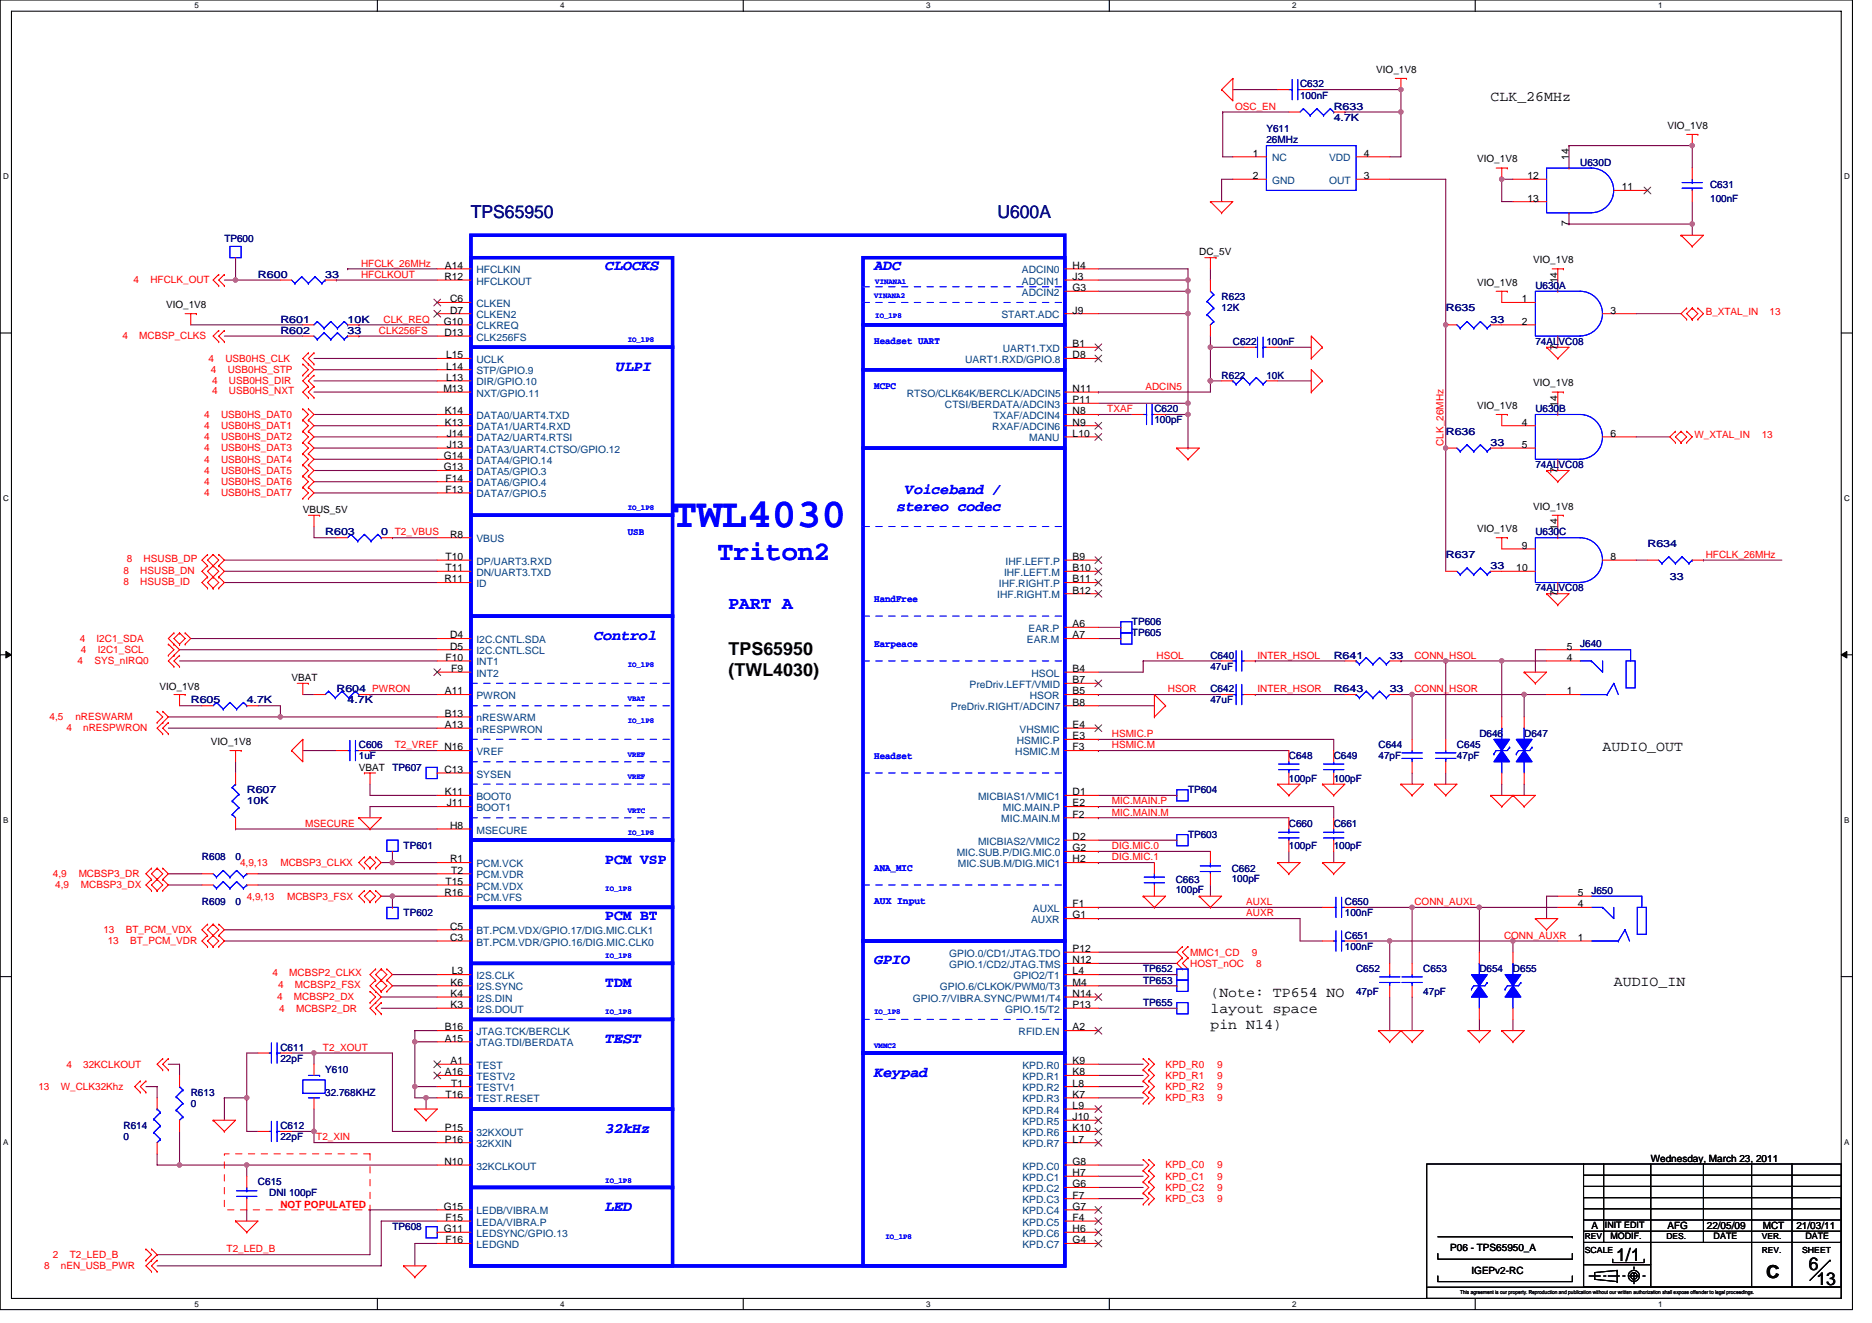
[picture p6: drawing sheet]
<svg xmlns="http://www.w3.org/2000/svg" width="297mm" height="210mm" viewBox="0 0 297 210" stroke-linecap="round" stroke-linejoin="round" font-family="sans-serif">
<defs><g id="words">
<text font-size="6.6" fill="#00f" x="106.7" y="83.7">TWL4030</text>
<text font-size="4.3" fill="#00f" x="113.8" y="88.9">Triton2</text>
<g font-size="2.8" fill="#000080">
<text x="74.7" y="34.5">TPS65950</text>
<text x="158.3" y="34.5">U600A</text>
</g>
<text font-size="2.8" fill="#00f" x="115.6" y="96.6">PART A</text>
<g font-size="2.8">
<text x="115.6" y="104">TPS65950</text>
<text x="115.6" y="107.4">(TWL4030)</text>
<text x="256.4" y="200.1">1/1</text>
<text x="280.2" y="202.8">C</text>
<text x="287" y="201.5">6</text>
<text x="288.2" y="204">13</text>
</g>
<g font-size="2.3">
<text x="236.5" y="16.1">CLK_26MHz</text>
<text x="254.3" y="119.2">AUDIO_OUT</text>
<text x="192.1" y="158.3">(Note: TP654 NO</text>
<text x="192.1" y="160.8">layout space</text>
<text x="256.1" y="156.5">AUDIO_IN</text>
<text x="192.1" y="163.3">pin N14)</text>
</g>
<g font-size="2.3" fill="#00f">
<text x="96.1" y="42.8">CLOCKS</text>
<text x="138.7" y="42.8">ADC</text>
<text x="97.8" y="58.8">ULPI</text>
<text x="142.3" y="81">stereo codec</text>
<text x="143.7" y="78.4">Voiceband /</text>
<text x="94.3" y="101.5">Control</text>
<text x="96.1" y="137.1">PCM VSP</text>
<text x="96.1" y="145.9">PCM BT</text>
<text x="138.7" y="153.1">GPIO</text>
<text x="96.1" y="156.6">TDM</text>
<text x="96.1" y="165.5">TEST</text>
<text x="138.7" y="170.9">Keypad</text>
<text x="96.1" y="179.7">32kHz</text>
<text x="96.1" y="192.2">LED</text>
</g>
<g font-size="1.6">
<text x="218.4" y="11.6">VIO_1V8</text>
<text x="264.6" y="20.4">VIO_1V8</text>
<text x="198.8" y="28.4">2</text>
<text x="198.8" y="24.9">1</text>
<text x="216.4" y="24.9">4</text>
<text x="216.4" y="28.4">3</text>
<text x="234.4" y="25.8">VIO_1V8</text>
<text x="242.4" y="28.4">12</text>
<text x="248.9" y="25.4" transform="rotate(-90 248.9 25.4)">14</text>
<text x="242.4" y="32">13</text>
<text x="248.9" y="35.9" transform="rotate(-90 248.9 35.9)">7</text>
<text x="257.3" y="30.2">11</text>
<text x="190.3" y="40.5">DC_5V</text>
<text x="243.3" y="41.8">VIO_1V8</text>
<text x="70.5" y="44.4">R12</text>
<text x="70.6" y="42.7">A14</text>
<text x="71.4" y="48">C6</text>
<text x="170.2" y="42.7">H4</text>
<text x="170.2" y="44.4">J3</text>
<text x="170.2" y="46.2">G3</text>
<text x="234.4" y="45.3">VIO_1V8</text>
<text x="241.5" y="48">1</text>
<text x="247.2" y="45" transform="rotate(-90 247.2 45)">14</text>
<text x="26.3" y="48.9">VIO_1V8</text>
<text x="70.4" y="51.5">G10</text>
<text x="70.5" y="53.3">D13</text>
<text x="71.4" y="49.8">D7</text>
<text x="170.2" y="49.8">J9</text>
<text x="241.5" y="51.5">2</text>
<text x="255.5" y="49.8">3</text>
<text x="70.8" y="56.9">L15</text>
<text x="70.8" y="58.7">L14</text>
<text x="170.2" y="56.9">D8</text>
<text x="170.2" y="55.1">B1</text>
<text x="247.2" y="55.5" transform="rotate(-90 247.2 55.5)">7</text>
<text x="70.4" y="62.2">M13</text>
<text x="70.6" y="65.8">K14</text>
<text x="70.8" y="60.4">L13</text>
<text x="170.2" y="62.2">N11</text>
<text x="170.2" y="65.8">N8</text>
<text x="170.2" y="64">P11</text>
<text x="234.4" y="64.9">VIO_1V8</text>
<text x="243.3" y="61.3">VIO_1V8</text>
<text x="247.2" y="64.5" transform="rotate(-90 247.2 64.5)">14</text>
<text x="70.6" y="67.5">K13</text>
<text x="70.9" y="69.3">J14</text>
<text x="70.9" y="71.1">J13</text>
<text x="170.2" y="67.5">N9</text>
<text x="170.2" y="69.3">L10</text>
<text x="241.5" y="67.5">4</text>
<text x="241.5" y="71.1">5</text>
<text x="255.5" y="69.3">6</text>
<text x="70.4" y="72.9">G14</text>
<text x="70.4" y="74.7">G13</text>
<text x="70.7" y="76.4">F14</text>
<text x="247.2" y="75.1" transform="rotate(-90 247.2 75.1)">7</text>
<text x="48" y="81.4">VBUS_5V</text>
<text x="70.7" y="78.2">F13</text>
<text x="243.3" y="80.9">VIO_1V8</text>
<text x="70.7" y="88.9">T10</text>
<text x="71.4" y="85.3">R8</text>
<text x="170.2" y="88.9">B9</text>
<text x="234.4" y="84.5">VIO_1V8</text>
<text x="241.5" y="87.1">9</text>
<text x="247.2" y="84.1" transform="rotate(-90 247.2 84.1)">14</text>
<text x="255.5" y="88.9">8</text>
<text x="70.5" y="92.4">R11</text>
<text x="70.7" y="90.7">T11</text>
<text x="170.2" y="90.7">B10</text>
<text x="170.2" y="92.4">B11</text>
<text x="170.2" y="94.2">B12</text>
<text x="240.6" y="90.7">10</text>
<text x="247.2" y="94.6" transform="rotate(-90 247.2 94.6)">7</text>
<text x="71.4" y="101.3">D4</text>
<text x="170.2" y="99.5">A6</text>
<text x="170.2" y="101.3">A7</text>
<text x="70.7" y="104.9">F10</text>
<text x="71.4" y="103.1">D5</text>
<text x="71.6" y="106.7">F9</text>
<text x="170.2" y="106.7">B4</text>
<text x="248.6" y="103.1">5</text>
<text x="248.6" y="104.9">4</text>
<text x="25.3" y="109.5">VIO_1V8</text>
<text x="46.3" y="108.1">VBAT</text>
<text x="70.6" y="113.8">B13</text>
<text x="70.6" y="110.2">A11</text>
<text x="170.2" y="110.2">B5</text>
<text x="170.2" y="112">B8</text>
<text x="170.2" y="108.4">B7</text>
<text x="248.6" y="110.2">1</text>
<text x="33.5" y="118.2">VIO_1V8</text>
<text x="70.6" y="115.5">A13</text>
<text x="170.2" y="117.3">E3</text>
<text x="170.2" y="119.1">F3</text>
<text x="170.2" y="115.5">E4</text>
<text x="56.9" y="122.3">VBAT</text>
<text x="70.5" y="122.7">C13</text>
<text x="70.6" y="126.2">K11</text>
<text x="70.9" y="128">J11</text>
<text x="71.4" y="131.6">H8</text>
<text x="170.2" y="126.2">D1</text>
<text x="170.2" y="128">E2</text>
<text x="170.2" y="129.8">F2</text>
<text x="71.4" y="136.9">R1</text>
<text x="170.2" y="133.3">D2</text>
<text x="170.2" y="135.1">G2</text>
<text x="170.2" y="136.9">H2</text>
<text x="70.5" y="142.2">R16</text>
<text x="70.7" y="140.4">T15</text>
<text x="71.6" y="138.7">T2</text>
<text x="170.2" y="144">F1</text>
<text x="250.4" y="142.2">5</text>
<text x="250.4" y="144">4</text>
<text x="71.4" y="147.6">C5</text>
<text x="71.4" y="149.3">C3</text>
<text x="170.2" y="145.8">G1</text>
<text x="250.4" y="149.3">1</text>
<text x="71.7" y="154.7">L3</text>
<text x="170.2" y="154.7">L4</text>
<text x="170.2" y="152.9">N12</text>
<text x="170.2" y="151.1">P12</text>
<text x="71.5" y="160">K3</text>
<text x="71.5" y="158.2">K4</text>
<text x="71.5" y="156.4">K6</text>
<text x="170.2" y="156.4">M4</text>
<text x="170.2" y="158.2">N14</text>
<text x="170.2" y="160">P13</text>
<text x="70.6" y="165.3">A15</text>
<text x="70.6" y="163.6">B16</text>
<text x="170.2" y="163.6">A2</text>
<text x="70.6" y="170.7">A16</text>
<text x="71.5" y="168.9">A1</text>
<text x="71.6" y="172.4">T1</text>
<text x="170.2" y="172.4">L8</text>
<text x="170.2" y="170.7">K8</text>
<text x="170.2" y="168.9">K9</text>
<text x="70.6" y="179.6">P15</text>
<text x="70.7" y="174.2">T16</text>
<text x="170.2" y="179.6">K10</text>
<text x="170.2" y="177.8">J10</text>
<text x="170.2" y="176">L9</text>
<text x="170.2" y="174.2">K7</text>
<text x="70.5" y="184.9">N10</text>
<text x="70.6" y="181.3">P16</text>
<text x="170.2" y="184.9">G8</text>
<text x="170.2" y="181.3">L7</text>
<text x="261.9" y="184.4">Wednesday, March 23, 2011</text>
<text x="170.2" y="190.2">F7</text>
<text x="170.2" y="188.4">G6</text>
<text x="170.2" y="186.7">H7</text>
<text x="70.4" y="195.6">G11</text>
<text x="70.4" y="192">G15</text>
<text x="70.7" y="193.8">F15</text>
<text x="70.7" y="197.3">F16</text>
<text x="170.2" y="197.3">G4</text>
<text x="170.2" y="193.8">F4</text>
<text x="170.2" y="192">G7</text>
<text x="170.2" y="195.6">H6</text>
<text x="252.5" y="195.1">A</text>
<text x="264.6" y="195.1">AFG</text>
<text x="270.8" y="195.1">22/05/09</text>
<text x="279.7" y="195.1">MCT</text>
<text x="285" y="195.1">21/03/11</text>
<text x="230.1" y="198.6">P06 - TPS65950_A</text>
<text x="233.5" y="202.2">IGEPv2-RC</text>
</g>
<g font-size="1.6" fill="#f00">
<text x="196" y="17.4">OSC_EN</text>
<text x="21.2" y="45">4</text>
<text x="23.9" y="45">HFCLK_OUT</text>
<text x="57.3" y="44.1">HFCLKOUT</text>
<text x="57.3" y="42.3">HFCLK_26MHz</text>
<text x="19.4" y="53.9">4</text>
<text x="22.1" y="53.9">MCBSP_CLKS</text>
<text x="60.1" y="53">CLK256FS</text>
<text x="60.9" y="51.2">CLK_REQ</text>
<text x="270.7" y="50">B_XTAL_IN</text>
<text x="280.8" y="50">13</text>
<text x="33.1" y="57.4">4</text>
<text x="33.5" y="59.2">4</text>
<text x="35.8" y="57.4">USB0HS_CLK</text>
<text x="36.1" y="59.2">USB0HS_STP</text>
<text x="33.7" y="61">4</text>
<text x="33.7" y="62.6">4</text>
<text x="36.3" y="61">USB0HS_DIR</text>
<text x="36.3" y="62.6">USB0HS_NXT</text>
<text x="175.7" y="65.4">TXAF</text>
<text x="181.8" y="61.9">ADCIN5</text>
<text x="32.4" y="69.9">4</text>
<text x="32.4" y="68.1">4</text>
<text x="32.4" y="66.3">4</text>
<text x="32.4" y="71.6">4</text>
<text x="35.1" y="69.9">USB0HS_DAT2</text>
<text x="35.1" y="68.1">USB0HS_DAT1</text>
<text x="35.1" y="66.3">USB0HS_DAT0</text>
<text x="35.1" y="71.6">USB0HS_DAT3</text>
<text x="229" y="70.8" transform="rotate(-90 229 70.8)">CLK_26MHz</text>
<text x="268.9" y="69.5">W_XTAL_IN</text>
<text x="279.5" y="69.5">13</text>
<text x="32.4" y="75.2">4</text>
<text x="32.4" y="77">4</text>
<text x="32.4" y="73.4">4</text>
<text x="35.1" y="75.2">USB0HS_DAT5</text>
<text x="35.1" y="77">USB0HS_DAT6</text>
<text x="35.1" y="73.4">USB0HS_DAT4</text>
<text x="32.4" y="78.8">4</text>
<text x="35.1" y="78.8">USB0HS_DAT7</text>
<text x="20.1" y="89.3">8</text>
<text x="22.8" y="89.3">HSUSB_DP</text>
<text x="270.7" y="88.5">HFCLK_26MHz</text>
<text x="19.6" y="91">8</text>
<text x="19.6" y="92.8">8</text>
<text x="22.3" y="91">HSUSB_DN</text>
<text x="22.3" y="92.8">HSUSB_ID</text>
<text x="12.7" y="101.9">4</text>
<text x="15.3" y="101.9">I2C1_SDA</text>
<text x="12.3" y="105.4">4</text>
<text x="12.8" y="103.7">4</text>
<text x="15" y="105.4">SYS_nIRQ0</text>
<text x="15.5" y="103.7">I2C1_SCL</text>
<text x="183.5" y="104.5">HSOL</text>
<text x="199.5" y="104.5">INTER_HSOL</text>
<text x="224.4" y="104.5">CONN_HSOL</text>
<text x="185.3" y="109.9">HSOR</text>
<text x="199.5" y="109.9">INTER_HSOR</text>
<text x="224.4" y="109.9">CONN_HSOR</text>
<text x="7.9" y="114.3">4,5</text>
<text x="10.5" y="116.1">4</text>
<text x="12" y="114.3">nRESWARM</text>
<text x="13.2" y="116.1">nRESPWRON</text>
<text x="62.6" y="118.8">T2_VREF N16</text>
<text x="176.4" y="117">HSMIC.P</text>
<text x="176.4" y="118.8">HSMIC.M</text>
<text x="48.4" y="131.2">MSECURE</text>
<text x="176.4" y="129.4">MIC.MAIN.M</text>
<text x="176.4" y="127.7">MIC.MAIN.P</text>
<text x="38.1" y="137.4">4,9,13</text>
<text x="44.5" y="137.4">MCBSP3_CLKX</text>
<text x="176.4" y="134.8">DIG.MIC.0</text>
<text x="176.4" y="136.5">DIG.MIC.1</text>
<text x="8.4" y="139.2">4,9</text>
<text x="8.8" y="141">4,9</text>
<text x="12.5" y="139.2">MCBSP3_DR</text>
<text x="12.8" y="141">MCBSP3_DX</text>
<text x="39.2" y="142.8">4,9,13</text>
<text x="45.5" y="142.8">MCBSP3_FSX</text>
<text x="197.8" y="143.7">AUXL</text>
<text x="224.4" y="143.7">CONN_AUXL</text>
<text x="16.4" y="148.1">13</text>
<text x="17.1" y="149.9">13</text>
<text x="20" y="148.1">BT_PCM_VDX</text>
<text x="20.7" y="149.9">BT_PCM_VDR</text>
<text x="197.8" y="145.4">AUXR</text>
<text x="238.7" y="149">CONN_AUXR</text>
<text x="43.2" y="154.9">4</text>
<text x="45.9" y="154.9">MCBSP2_CLKX</text>
<text x="188.9" y="151.7">MMC1_CD</text>
<text x="188.9" y="153.4">HOST_nOC</text>
<text x="198.6" y="151.7">9</text>
<text x="199.3" y="153.4">8</text>
<text x="44" y="158.8">4</text>
<text x="44.1" y="156.8">4</text>
<text x="44.3" y="160.5">4</text>
<text x="46.6" y="158.8">MCBSP2_DX</text>
<text x="46.8" y="156.8">MCBSP2_FSX</text>
<text x="47" y="160.5">MCBSP2_DR</text>
<text x="51.2" y="166.8">T2_XOUT</text>
<text x="6.1" y="173">13</text>
<text x="9.6" y="173">W_CLK32Khz</text>
<text x="10.5" y="169.4">4</text>
<text x="13.2" y="169.4">32KCLKOUT</text>
<text x="185" y="173">KPD_R2</text>
<text x="185" y="169.4">KPD_R0</text>
<text x="185" y="171.2">KPD_R1</text>
<text x="193.1" y="173">9</text>
<text x="193.1" y="169.4">9</text>
<text x="193.1" y="171.2">9</text>
<text x="185" y="174.8">KPD_R3</text>
<text x="193.1" y="174.8">9</text>
<text x="50.2" y="181">T2_XIN</text>
<text x="185" y="185.4">KPD_C0</text>
<text x="193.1" y="185.4">9</text>
<text x="44.5" y="191.7">NOT POPULATED</text>
<text x="185" y="187.2">KPD_C1</text>
<text x="185" y="189">KPD_C2</text>
<text x="185" y="190.8">KPD_C3</text>
<text x="193.1" y="187.2">9</text>
<text x="193.1" y="189">9</text>
<text x="193.1" y="190.8">9</text>
<text x="7" y="201.4">8</text>
<text x="8.4" y="199.7">2</text>
<text x="9.6" y="201.4">nEN_USB_PWR</text>
<text x="11.1" y="199.7">T2_LED_B</text>
<text x="36" y="198.8">T2_LED_B</text>
</g>
<g font-size="1.6" fill="#000080">
<text x="206.3" y="13.9">C632</text>
<text x="206.3" y="15.6">100nF</text>
<text x="211.6" y="17.4">R633</text>
<text x="201" y="21">Y611</text>
<text x="201" y="22.8">26MHz</text>
<text x="211.6" y="19.2">4.7K</text>
<text x="250.7" y="26.3">U630D</text>
<text x="271.4" y="29.9">C631</text>
<text x="271.4" y="32">100nF</text>
<text x="35.6" y="38.4">TP600</text>
<text x="40.9" y="44.1">R600</text>
<text x="51.6" y="44.1">33</text>
<text x="193.8" y="47.6">R623</text>
<text x="243.6" y="45.9">U630A</text>
<text x="44.5" y="51.2">R601</text>
<text x="44.5" y="53">R602</text>
<text x="55.2" y="51.2">10K</text>
<text x="55.2" y="53">33</text>
<text x="193.8" y="49.4">12K</text>
<text x="229.4" y="49.4">R635</text>
<text x="236.5" y="51.2">33</text>
<text x="195.6" y="54.8">C622</text>
<text x="201" y="54.8">100nF</text>
<text x="243.6" y="54.8">74ALVC08</text>
<text x="183.2" y="65.4">C620</text>
<text x="193.8" y="60.1">R622</text>
<text x="201" y="60.1">10K</text>
<text x="243.6" y="65.4">U630B</text>
<text x="183.2" y="67.2">100pF</text>
<text x="229.4" y="69">R636</text>
<text x="236.5" y="70.8">33</text>
<text x="243.6" y="74.3">74ALVC08</text>
<text x="51.6" y="85">R603</text>
<text x="60.5" y="85">0 T2_VBUS</text>
<text x="229.4" y="88.5">R637</text>
<text x="243.6" y="85">U630C</text>
<text x="261.4" y="86.8">R634</text>
<text x="236.5" y="90.3">33</text>
<text x="243.6" y="93.9">74ALVC08</text>
<text x="265" y="92.1">33</text>
<text x="179.6" y="101">TP605</text>
<text x="179.6" y="99.2">TP606</text>
<text x="192.1" y="104.5">C640</text>
<text x="192.1" y="106.3">47uF</text>
<text x="211.6" y="104.5">R641</text>
<text x="220.5" y="104.5">33</text>
<text x="250.7" y="102.8">J640</text>
<text x="30.3" y="111.7">R605</text>
<text x="39.2" y="111.7">4.7K</text>
<text x="53.4" y="109.9">R604 PWRON</text>
<text x="55.2" y="111.7">4.7K</text>
<text x="192.1" y="109.9">C642</text>
<text x="192.1" y="111.7">47uF</text>
<text x="211.6" y="109.9">R643</text>
<text x="220.5" y="109.9">33</text>
<text x="56.9" y="118.8">C606</text>
<text x="218.7" y="118.8">C644</text>
<text x="231.2" y="118.8">C645</text>
<text x="234.7" y="117">D646</text>
<text x="241.8" y="117">D647</text>
<text x="39.2" y="125.9">R607</text>
<text x="56.9" y="120.5">1uF</text>
<text x="62.3" y="122.3">TP607</text>
<text x="188.5" y="125.9">TP604</text>
<text x="204.5" y="120.5">C648</text>
<text x="204.5" y="124.1">100pF</text>
<text x="211.6" y="120.5">C649</text>
<text x="211.6" y="124.1">100pF</text>
<text x="218.7" y="120.5">47pF</text>
<text x="231.2" y="120.5">47pF</text>
<text x="39.2" y="127.7">10K</text>
<text x="204.5" y="131.2">C660</text>
<text x="211.6" y="131.2">C661</text>
<text x="32" y="136.5">R608</text>
<text x="37.4" y="136.5">0</text>
<text x="64" y="134.8">TP601</text>
<text x="188.5" y="133">TP603</text>
<text x="204.5" y="134.8">100pF</text>
<text x="211.6" y="134.8">100pF</text>
<text x="32" y="143.7">R609</text>
<text x="37.4" y="143.7">0</text>
<text x="186.6" y="140.1">C663</text>
<text x="186.6" y="141.7">100pF</text>
<text x="195.4" y="138.3">C662</text>
<text x="195.4" y="139.9">100pF</text>
<text x="213.4" y="143.7">C650</text>
<text x="252.5" y="141.9">J650</text>
<text x="64" y="145.4">TP602</text>
<text x="213.4" y="149">C651</text>
<text x="213.4" y="145.4">100nF</text>
<text x="181.4" y="154.3">TP652</text>
<text x="213.4" y="150.8">100nF</text>
<text x="215.2" y="154.3">C652</text>
<text x="225.8" y="154.3">C653</text>
<text x="234.7" y="154.3">D654</text>
<text x="240.1" y="154.3">D655</text>
<text x="181.4" y="159.7">TP655</text>
<text x="181.4" y="156.1">TP653</text>
<text x="215.2" y="157.9">47pF</text>
<text x="225.8" y="157.9">47pF</text>
<text x="44.5" y="166.8">C611</text>
<text x="30.3" y="173.9">R613</text>
<text x="44.5" y="168.6">22pF</text>
<text x="51.6" y="170.3">Y610</text>
<text x="51.6" y="173.9">32.768KHZ</text>
<text x="19.6" y="179.2">R614</text>
<text x="30.3" y="175.7">0</text>
<text x="44.5" y="179.2">C612</text>
<text x="19.6" y="181">0</text>
<text x="44.5" y="181">22pF</text>
<text x="40.9" y="188.1">C615</text>
<text x="42.7" y="189.9">DNI 100pF</text>
<text x="62.3" y="195.2">TP608</text>
</g>
<g font-size="1.6" fill="#004080">
<text x="201.8" y="29.2">GND</text>
<text x="201.8" y="25.6">NC</text>
<text x="210.9" y="25.6">VDD</text>
<text x="210.9" y="29.2">OUT</text>
<text x="75.6" y="43.4">HFCLKIN</text>
<text x="75.6" y="45.2">HFCLKOUT</text>
<text x="162.2" y="43.4">ADCIN0</text>
<text x="162.2" y="45.2">ADCIN1</text>
<text x="162.2" y="46.9">ADCIN2</text>
<text x="75.6" y="48.7">CLKEN</text>
<text x="75.6" y="50.5">CLKEN2</text>
<text x="75.6" y="52.3">CLKREQ</text>
<text x="158.9" y="50.5">START.ADC</text>
<text x="75.6" y="57.6">UCLK</text>
<text x="75.6" y="59.4">STP/GPIO.9</text>
<text x="75.6" y="54.1">CLK256FS</text>
<text x="153.2" y="57.6">UART1.RXD/GPIO.8</text>
<text x="159.1" y="55.8">UART1.TXD</text>
<text x="75.6" y="61.2">DIR/GPIO.10</text>
<text x="75.6" y="62.9">NXT/GPIO.11</text>
<text x="143.9" y="62.9">RTSO/CLK64K/BERCLK/ADCIN5</text>
<text x="149.9" y="64.7">CTSI/BERDATA/ADCIN3</text>
<text x="75.6" y="66.5">DATA0/UART4.TXD</text>
<text x="75.6" y="68.3">DATA1/UART4.RXD</text>
<text x="75.6" y="70.1">DATA2/UART4.RTSI</text>
<text x="75.6" y="71.8">DATA3/UART4.CTSO/GPIO.12</text>
<text x="157.5" y="68.3">RXAF/ADCIN6</text>
<text x="157.6" y="66.5">TXAF/ADCIN4</text>
<text x="163.3" y="70.1">MANU</text>
<text x="75.6" y="77.2">DATA6/GPIO.4</text>
<text x="75.6" y="73.6">DATA4/GPIO.14</text>
<text x="75.6" y="75.4">DATA5/GPIO.3</text>
<text x="75.6" y="79">DATA7/GPIO.5</text>
<text x="75.6" y="86.1">VBUS</text>
<text x="75.6" y="89.6">DP/UART3.RXD</text>
<text x="159.6" y="89.6">IHF.LEFT.P</text>
<text x="75.6" y="91.4">DN/UART3.TXD</text>
<text x="75.6" y="93.2">ID</text>
<text x="158.2" y="95">IHF.RIGHT.M</text>
<text x="158.5" y="93.2">IHF.RIGHT.P</text>
<text x="159.3" y="91.4">IHF.LEFT.M</text>
<text x="163.2" y="100.3">EAR.P</text>
<text x="75.6" y="102.1">I2C.CNTL.SDA</text>
<text x="75.6" y="103.8">I2C.CNTL.SCL</text>
<text x="75.6" y="105.6">INT1</text>
<text x="75.6" y="107.4">INT2</text>
<text x="163" y="102.1">EAR.M</text>
<text x="163.7" y="107.4">HSOL</text>
<text x="75.6" y="111">PWRON</text>
<text x="150.9" y="112.7">PreDriv.RIGHT/ADCIN7</text>
<text x="153.8" y="109.2">PreDriv.LEFT/VMID</text>
<text x="163.4" y="111">HSOR</text>
<text x="75.6" y="119.8">VREF</text>
<text x="75.6" y="114.5">nRESWARM</text>
<text x="75.6" y="116.3">nRESPWRON</text>
<text x="161.1" y="119.8">HSMIC.M</text>
<text x="161.4" y="118.1">HSMIC.P</text>
<text x="161.8" y="116.3">VHSMIC</text>
<text x="75.6" y="123.4">SYSEN</text>
<text x="75.6" y="127">BOOT0</text>
<text x="75.6" y="128.7">BOOT1</text>
<text x="155.2" y="127">MICBIAS1/VMIC1</text>
<text x="158.9" y="130.5">MIC.MAIN.M</text>
<text x="159.1" y="128.7">MIC.MAIN.P</text>
<text x="75.6" y="137.6">PCM.VCK</text>
<text x="75.6" y="132.3">MSECURE</text>
<text x="151.8" y="135.8">MIC.SUB.P/DIG.MIC.0</text>
<text x="152" y="137.6">MIC.SUB.M/DIG.MIC1</text>
<text x="155.2" y="134.1">MICBIAS2/VMIC2</text>
<text x="75.6" y="143">PCM.VFS</text>
<text x="75.6" y="141.2">PCM.VDX</text>
<text x="75.6" y="139.4">PCM.VDR</text>
<text x="75.6" y="148.3">BT.PCM.VDX/GPIO.17/DIG.MIC.CLK1</text>
<text x="163.6" y="146.5">AUXR</text>
<text x="163.9" y="144.7">AUXL</text>
<text x="75.6" y="150.1">BT.PCM.VDR/GPIO.16/DIG.MIC.CLK0</text>
<text x="75.6" y="155.4">I2S.CLK</text>
<text x="150.6" y="153.6">GPIO.1/CD2/JTAG.TMS</text>
<text x="150.6" y="151.8">GPIO.0/CD1/JTAG.TDO</text>
<text x="160.8" y="155.4">GPIO2/T1</text>
<text x="75.6" y="160.7">I2S.DOUT</text>
<text x="75.6" y="159">I2S.DIN</text>
<text x="75.6" y="157.2">I2S.SYNC</text>
<text x="144.9" y="159">GPIO.7/VIBRA.SYNC/PWM1/T4</text>
<text x="149.1" y="157.2">GPIO.6/CLKOK/PWM0/T3</text>
<text x="159.5" y="160.7">GPIO.15/T2</text>
<text x="75.6" y="166.1">JTAG.TDI/BERDATA</text>
<text x="75.6" y="164.3">JTAG.TCK/BERCLK</text>
<text x="161.6" y="164.3">RFID.EN</text>
<text x="75.6" y="171.4">TESTV2</text>
<text x="75.6" y="169.6">TEST</text>
<text x="75.6" y="173.2">TESTV1</text>
<text x="162.2" y="173.2">KPD.R2</text>
<text x="162.2" y="171.4">KPD.R1</text>
<text x="162.2" y="169.6">KPD.R0</text>
<text x="75.6" y="175">TEST.RESET</text>
<text x="162.2" y="178.5">KPD.R5</text>
<text x="162.2" y="176.7">KPD.R4</text>
<text x="162.2" y="175">KPD.R3</text>
<text x="75.6" y="185.6">32KCLKOUT</text>
<text x="75.6" y="182.1">32KXIN</text>
<text x="75.6" y="180.3">32KXOUT</text>
<text x="162.2" y="185.6">KPD.C0</text>
<text x="162.2" y="182.1">KPD.R7</text>
<text x="162.2" y="180.3">KPD.R6</text>
<text x="162.2" y="191">KPD.C3</text>
<text x="162.2" y="189.2">KPD.C2</text>
<text x="162.2" y="187.4">KPD.C1</text>
<text x="75.6" y="196.3">LEDSYNC/GPIO.13</text>
<text x="75.6" y="194.5">LEDA/VIBRA.P</text>
<text x="75.6" y="192.7">LEDB/VIBRA.M</text>
<text x="162.2" y="194.5">KPD.C5</text>
<text x="162.2" y="192.7">KPD.C4</text>
<text x="162.2" y="196.3">KPD.C6</text>
<text x="75.6" y="198.1">LEDGND</text>
<text x="162.2" y="198.1">KPD.C7</text>
</g>
<g font-size="1.6" fill="#00f">
<text x="138.7" y="54.7">Headset UART</text>
<text x="138.7" y="61.8">MCPC</text>
<text x="99.6" y="84.9">USB</text>
<text x="138.7" y="95.5">HandFree</text>
<text x="138.7" y="102.7">Earpeace</text>
<text x="138.7" y="120.4">Headset</text>
<text x="138.7" y="143.6">AUX Input</text>
<text x="138.7" y="138.2">ANA_MIC</text>
</g>
<g font-size="1.4">
<text x="254.7" y="194.9">INIT EDIT</text>
<text x="255.5" y="196.7">MODIF.</text>
<text x="271.9" y="196.7">DATE</text>
<text x="286.5" y="196.7">DATE</text>
</g>
<g font-size="1.3">
<text x="30.8" y="1.3">5</text>
<text x="88.9" y="1.3">4</text>
<text x="147" y="1.3">3</text>
<text x="205" y="1.3">2</text>
<text x="263.1" y="1.3">1</text>
<text x=".5" y="28.4">D</text>
<text x="292.6" y="28.4">D</text>
<text x=".5" y="79.5">C</text>
<text x="292.6" y="79.5">C</text>
<text x=".5" y="130.6">B</text>
<text x="292.6" y="130.6">B</text>
<text x=".5" y="181.7">A</text>
<text x="292.6" y="181.7">A</text>
<text x="251.5" y="196.6">REV</text>
<text x="264.4" y="196.6">DES.</text>
<text x="279.5" y="196.6">VER.</text>
<text x="251.5" y="198.9">SCALE</text>
<text x="279.5" y="198.9">REV.</text>
<text x="285.9" y="198.9">SHEET</text>
<text x="30.8" y="207.4">5</text>
<text x="88.9" y="207.4">4</text>
<text x="147" y="207.4">3</text>
<text x="205" y="207.4">2</text>
<text x="263.1" y="207.4">1</text>
</g>
<g font-size="1.2" fill="#00f">
<text x="138.7" y="47.2">VINANA2</text>
<text x="138.9" y="45.1">VINANA1</text>
<text x="138.9" y="50.4">IO_1P8</text>
<text x="99.6" y="54.3">IO_1P8</text>
<text x="99.6" y="81">IO_1P8</text>
<text x="99.6" y="105.9">IO_1P8</text>
<text x="99.6" y="111.2">VBAT</text>
<text x="99.6" y="114.8">IO_1P8</text>
<text x="99.6" y="120.1">VREF</text>
<text x="99.6" y="123.7">VREF</text>
<text x="99.6" y="129">VRTC</text>
<text x="99.6" y="132.6">IO_1P8</text>
<text x="96.1" y="141.5">IO_1P8</text>
<text x="96.1" y="152.1">IO_1P8</text>
<text x="96.1" y="161">IO_1P8</text>
<text x="138.7" y="161">IO_1P8</text>
<text x="138.7" y="166.3">VMMC2</text>
<text x="96.1" y="187.7">IO_1P8</text>
<text x="140.5" y="196.6">IO_1P8</text>
</g>
<text font-size=".9" x="231.7" y="205.4">This agreement is our property. Reproduction and publication without our written authorization shall expose offender to legal proceedings.</text>
</g></defs>
<path d="M0 0h293.9v207.9h-293.9zM1.8 1.8h290.4v204.3h-290.4z" fill="none" stroke="#000" stroke-width=".17"/>
<g fill="#fff">
<path d="M30.8 .2h.7v1.4h-.7z"/>
<path d="M30.8 206.3h.7v1.4h-.7z"/>
</g>
<path d="M59.9 0v1.8M59.9 206.1v1.8" fill="none" stroke="#000" stroke-width=".17"/>
<g fill="#fff">
<path d="M88.9 .2h.7v1.4h-.7z"/>
<path d="M88.9 206.3h.7v1.4h-.7z"/>
</g>
<path d="M117.9 0v1.8M117.9 206.1v1.8" fill="none" stroke="#000" stroke-width=".17"/>
<g fill="#fff">
<path d="M147 .2h.7v1.4h-.7z"/>
<path d="M147 206.3h.7v1.4h-.7z"/>
</g>
<path d="M176 0v1.8M176 206.1v1.8" fill="none" stroke="#000" stroke-width=".17"/>
<g fill="#fff">
<path d="M205 .2h.7v1.4h-.7z"/>
<path d="M205 206.3h.7v1.4h-.7z"/>
</g>
<path d="M234.1 0v1.8M234.1 206.1v1.8" fill="none" stroke="#000" stroke-width=".17"/>
<g fill="#fff">
<path d="M263.1 .2h.7v1.4h-.7z"/>
<path d="M263.1 206.3h.7v1.4h-.7z"/>
<path d="M.5 27.3h.9v1.4h-.9z"/>
<path d="M292.6 27.3h.9v1.4h-.9z"/>
<path d="M.5 78.4h.9v1.4h-.9z"/>
<path d="M292.6 78.4h.9v1.4h-.9z"/>
</g>
<path d="M0 52.9h1.8M292.2 52.9h1.7" fill="none" stroke="#000" stroke-width=".17"/>
<g fill="#fff">
<path d="M.5 129.5h.8v1.4h-.8z"/>
<path d="M292.6 129.5h.9v1.4h-.9z"/>
</g>
<path d="M0 103.9h1.8M292.2 103.9h1.7" fill="none" stroke="#000" stroke-width=".17"/>
<path d="M.9 103.4l.9 .5-.9 .5zM292.2 103.9l.8-.5v1z" fill="#000" stroke="#000" stroke-width=".16"/>
<g fill="#fff">
<path d="M.5 180.5h.8v1.4h-.8z"/>
<path d="M292.6 180.5h.9v1.4h-.9z"/>
</g>
<g fill="none" stroke="#000" stroke-width=".17">
<path d="M0 155h1.8M292.2 155h1.7M228.2 199v.9h21.3v-.9M228.2 196.3h21.3M249.5 196.3h.1M251.3 186.5h40.9M251.3 193.6h40.7M251.3 191.9h40.7M251.3 190.1h39.1M251.3 188.3h40.9M251.3 197.2h40.9M251.3 184.7h-24.9v19.6"/>
<path d="M251.3 184.7h.1M251.3 195.4h40.9M251.3 190.1h40.9v14.2h-40.9zM251.3 184.7h40.9v19.6h-40.9zM254.5 184.7v12.5M255.9 199.9v.5h5v-.5M261.9 184.7v19.6M270.3 184.7v12.5M277.9 184.7v19.6M284.3 184.7v19.6M292.2 195.4h.1M226.4 204.3h65.8v1.8h-65.8z"/>
<path d="M228.2 202.5v.9h21.3v-.9M251.3 200.7h10.6M252.2 202.5h1.7M254.5 202.5h.3M255.2 202.5h1.8M256.6 201.6h.1M256.6 203.4h.1M256.6 201.6l-3.6 .4v1.1l3.6 .3M256.6 201.6v1.8M257.5 202.5h.3M258.4 202.5h1.8M259.3 201.1v.3"/>
<path d="M259.3 202h.1M259.3 202v1.8M260.7 202.5h.3M290.4 200h.1M290.4 200l-3.2 3.2"/>
<circle cx="259.2" cy="202.5" r=".53"/>
<circle cx="259.3" cy="202.5" r=".88"/>
</g>
<g fill="none" stroke="#800040" stroke-width=".17">
<path d="M194 17.8v7.1h1.6M194 17.8h.1M194 17.8h10.5M195.6 14.2h7.1M208.1 14.2h14.2M213.4 17.8h.1M213.4 17.8h8.9M222.3 14.2h.1M222.3 17.8v7.1h-1.8M222.3 14.2v3.6M195.6 28.4h-1.8v3.6M220.5 28.4h8.9v23.2"/>
<path d="M238.3 28.4h.1M238.3 28.4v3.6h1.8M238.3 28.4h1.8M249 23.1h.1M249 23.1v3.6M249 33.8v1.8M249 35.6h.1M249 23.1h19.5v3.6M249 35.6h19.5M268.5 35.6v1.7M268.5 32v3.6M30.3 51.6h17.7"/>
<path d="M35.6 53.3h12.4M35.6 44.4h1.8M37.4 44.4h.1M37.4 40.9v3.5M37.4 44.4h7.1M49.8 56.9h19.6M49.8 58.7h19.6M53.4 44.4h.1M53.4 44.4h16M55.2 42.7h.1M55.2 42.7h14.2M56.9 51.6h.1"/>
<path d="M56.9 53.3h.1M56.9 51.6h12.5M56.9 53.3h12.5M174.3 46.2h14.2M174.3 49.8h14.2M174.3 42.7h14.2v1.7M174.3 44.4h14.2M188.5 46.2h.1M188.5 49.8h.1M188.5 44.4h.1M188.5 44.4v26.7M192.1 55.1h5.3"/>
<path d="M192.1 55.1h.1M192.1 42.7v1.7M192.1 53.3v1.8M192.1 55.1v7.1h-17.8M202.7 55.1h5.4M229.4 51.6h.1M229.4 51.6v39.1M247.2 44.4v1.8M247.2 53.3v1.8M259.6 49.8h7.1M49.8 65.8h19.6M49.8 71.1h19.6"/>
<path d="M49.8 62.2h19.6M49.8 76.5h19.6M49.8 72.9h19.6M49.8 74.7h19.6M49.8 67.6h19.6M49.8 60.5h19.6M49.8 78.2h19.6M49.8 69.3h19.6M174.3 64h14.2M174.3 65.8h.1M174.3 62.2h.1M174.3 65.8h5.3"/>
<path d="M185 65.8h.1M185 65.8h3.5M188.5 65.8h.1M188.5 71.1h.1M192.1 60.5h1.7M192.1 60.5h.1M202.7 60.5h5.4M229.4 71.1h.1M247.2 64v1.8M247.2 72.9v1.8M259.6 69.3h5.4M35.6 90.7h33.8"/>
<path d="M35.6 88.9h33.8M35.6 92.5h33.8M49.8 83.6v1.7h3.6M62.3 85.3h.1M62.3 85.3h7.1M174.3 99.6h3.5M247.2 83.6v1.7M247.2 92.5v1.7M259.6 88.9h1.8M270.3 88.9h.1M270.3 88.9h12.4M26.7 115.6h42.7"/>
<path d="M26.7 113.8h17.8M28.5 104.9h40.9M28.5 103.1h40.9M28.5 112h3.5M30.3 101.3h39.1M40.9 112h3.6v1.8M44.5 113.8h.1M44.5 113.8h24.9M48 119.1h5.4M48 110.2h1.8M58.7 119.1h.1M58.7 110.2h.1"/>
<path d="M58.7 119.1h10.7M58.7 110.2h10.7M174.3 117.3h37.3v1.8M174.3 117.3h.1M174.3 119.1h.1M174.3 112h8.9M174.3 110.2h.1M174.3 101.3h3.5M174.3 119.1h30.2M174.3 110.2h19.5M181.4 104.9v1.8h-7.1M181.4 104.9h.1"/>
<path d="M181.4 104.9h12.4M199.2 110.2h.1M199.2 104.9h.1M199.2 104.9h14.2M199.2 110.2h14.2M222.3 110.2h1.8M222.3 104.9h.1M222.3 104.9h23.1M224.1 110.2v7.1M224.1 110.2h.1M224.1 110.2h21.3M229.4 104.9h.1"/>
<path d="M229.4 104.9v12.4M238.3 104.9v8.9M238.3 104.9h.1M241.8 110.2h.1M241.8 110.2v3.6M245.4 103.1h-1.8v3.6M26.7 138.7h5.3M37.4 131.6h.1M37.4 120.9v1.8M37.4 131.6h32M40.9 138.7h28.5M58.7 124.5v1.7h10.7"/>
<path d="M60.5 136.9h1.8M62.3 136.9h.1M62.3 135.1v1.8M62.3 136.9h7.1M69.4 128h-10.7v1.8M174.3 135.1h.1M174.3 128h37.3v1.8M174.3 136.9h.1M174.3 129.8h.1M174.3 128h.1M174.3 126.2h12.4M174.3 133.3h12.4"/>
<path d="M174.3 135.1h17.8M174.3 136.9h8.9M174.3 129.8h30.2M204.5 135.1v1.8M211.6 135.1v1.8M224.1 122.7v1.8M229.4 122.7v1.8M238.3 124.5v1.7M241.8 124.5v1.7M26.7 140.5h5.3M35.6 147.6h33.8M35.6 149.4h33.8"/>
<path d="M40.9 140.5h28.5M60.5 158.2h8.9M60.5 142.2h1.8M62.3 156.5h7.1M62.3 154.7h7.1M62.3 142.2h7.1M62.3 142.2h.1M62.3 142.2v1.8M174.3 151.1h12.4M174.3 145.8h32v3.6h3.5M174.3 144h.1M174.3 145.8h.1"/>
<path d="M174.3 152.9h12.4M174.3 154.7h12.4M174.3 156.5h12.4M174.3 144h35.5M192.1 140.5v1.7M215.2 144h8.9M215.2 149.4h5.3M220.5 149.4v3.5M220.5 158.2v5.4M220.5 149.4h.1M220.5 149.4h26.7M224.1 144v8.9"/>
<path d="M224.1 158.2v5.4M224.1 144h.1M224.1 144h10.6M234.7 144h12.5M234.7 144v7.1M240.1 149.4h.1M240.1 149.4v1.7M247.2 142.2h-1.8v3.6M23.2 172.5h1.7v1.7M26.7 168.9h1.8v1.8M28.5 179.6v5.3M35.6 174.2v3.6"/>
<path d="M35.6 174.2h.1M35.6 174.2h3.6M39.2 174.2v5.4h1.7M40.9 167.1h-1.7v7.1M46.3 179.6h3.5M46.3 167.1h3.5M49.8 167.1h12.5v12.5h7.1M49.8 167.1h.1M49.8 167.1v1.8M49.8 179.6h.1M49.8 179.6v1.8h19.6M49.8 176v3.6"/>
<path d="M60.5 160h8.9M65.8 165.4h.1M65.8 165.4h3.6M65.8 172.5h3.6M65.8 172.5h.1M65.8 165.4v8.8h1.8M67.6 174.2h1.8M67.6 174.2h.1M67.6 174.2v1.8M69.4 163.6h-3.6v1.8M174.3 168.9h7.1M174.3 170.7h7.1"/>
<path d="M174.3 172.5h7.1M174.3 174.2h7.1M174.3 160h12.4M234.7 161.8v1.8M240.1 161.8v1.8M24.9 199.1h.1M24.9 183.1v1.8h3.6M28.5 184.9h.1M28.5 184.9h10.7M39.2 184.9h.1M39.2 184.9h30.2M39.2 192v1.8"/>
<path d="M39.2 184.9v1.8M69.4 197.4h-3.6v3.5M69.4 193.8h-8.9v7.1h-35.6M69.4 192h-10.7v7.1h-33.8M174.3 184.9h7.1M174.3 186.7h7.1M174.3 188.5h7.1M174.3 190.2h7.1"/>
</g>
<g fill="#f0f" stroke="#f0f" stroke-width=".17">
<circle cx="49.8" cy="167.1" r=".35"/>
<circle cx="39.1" cy="184.9" r=".35"/>
<circle cx="49.8" cy="179.6" r=".35"/>
<circle cx="229.4" cy="104.9" r=".35"/>
<circle cx="240.1" cy="149.3" r=".35"/>
<circle cx="234.7" cy="144" r=".35"/>
<circle cx="224.1" cy="144" r=".35"/>
<circle cx="44.5" cy="113.8" r=".35"/>
<circle cx="65.8" cy="165.3" r=".35"/>
<circle cx="37.4" cy="44.4" r=".35"/>
<circle cx="238.3" cy="104.9" r=".35"/>
<circle cx="39.1" cy="174.2" r=".35"/>
<circle cx="241.8" cy="110.2" r=".35"/>
<circle cx="188.5" cy="64" r=".35"/>
<circle cx="188.5" cy="65.8" r=".35"/>
<circle cx="188.5" cy="46.2" r=".35"/>
<circle cx="67.6" cy="174.2" r=".35"/>
<circle cx="222.3" cy="14.2" r=".35"/>
<circle cx="62.3" cy="136.9" r=".35"/>
<circle cx="229.4" cy="71.1" r=".35"/>
<circle cx="238.3" cy="28.4" r=".35"/>
<circle cx="28.5" cy="184.9" r=".35"/>
<circle cx="222.3" cy="17.8" r=".35"/>
<circle cx="62.3" cy="142.2" r=".35"/>
<circle cx="229.4" cy="51.5" r=".35"/>
<circle cx="268.5" cy="23.1" r=".35"/>
<circle cx="268.5" cy="35.5" r=".35"/>
<circle cx="224.1" cy="110.2" r=".35"/>
<circle cx="188.5" cy="49.8" r=".35"/>
<circle cx="220.5" cy="149.3" r=".35"/>
<circle cx="188.5" cy="44.4" r=".35"/>
<circle cx="65.8" cy="172.5" r=".35"/>
<circle cx="192.1" cy="60.4" r=".35"/>
<circle cx="192.1" cy="55.1" r=".35"/>
</g>
<g fill="none" stroke="#f00" stroke-width=".17">
<path d="M193.8 14.2h.1M195.6 12.4v3.6l-1.8-1.8M195.6 12.4h.1M195.6 12.4l-1.8 1.8M202.7 14.2h1.8M204.5 17.8h1.8M206.3 14.2h1.8M211.6 17.8h1.8M221.4 12.4h1.8M222.3 12.4v1.8M223.2 12.4h.1M192.1 32h3.5l-1.8 1.8"/>
<path d="M192.1 32h.1M192.1 32l1.7 1.8M193.8 33.8h.1M195.6 28.4h5.4M195.6 24.9h5.4M215.2 28.4h5.3M215.2 24.9h5.3M237.4 26.7h1.8M238.3 26.7v1.7M239.2 26.7h.1M240.1 28.4h5.3M240.1 32h5.3"/>
<path d="M249 26.7h.1M249 33.8h.1M256.1 30.2h5.3M266.7 37.3h3.6l-1.8 1.8M266.7 37.3h.1M266.7 37.3l1.8 1.8M267.6 21.3h1.8M268.5 21.3v1.8M268.5 39.1h.1M268.5 26.7v1.7M268.5 30.2v1.8M269.4 21.3h.1"/>
<path d="M29.4 49.8h1.8M30.3 49.8v1.8M31.2 49.8h.1M34.7 52.5h.1M34.7 54.2h.1M34.7 43.6h.1M34.7 45.3h.1M34.7 52.5l-.9 .8 .9 .9M34.7 43.6l-.9 .8 .9 .9M35.6 54.2h.1M35.6 52.5h.1M35.6 45.3h.1"/>
<path d="M35.6 43.6h.1M35.6 52.5l-.9 .8 .9 .9M35.6 43.6l-.9 .8 .9 .9M37.4 40.9h.1M44.5 44.4h1.8M48 59.6h.1M48 57.8h.1M48 57.8l.9 .9-.9 .9M48 51.6h1.8M48 53.3h1.8M48.9 56h.1M48.9 57.8h.1"/>
<path d="M48.9 59.6h.1M48.9 56l-.9 .9 1.8 1.8-1.8 1.8 .9 .8M49.8 57.8h.1M49.8 56h.1M49.8 59.6h.1M49.8 56l-.9 .9 .9 .9M49.8 59.6l-.9 .9 .9 .8M51.6 44.4h1.8M55.2 51.6h1.7M55.2 53.3h1.7M69.4 49.8h5.3M69.4 42.7h5.3"/>
<path d="M69.4 44.4h5.3M69.4 56.9h5.3M69.4 58.7h5.3M69.4 48h5.3M69.4 51.6h5.3M69.4 53.3h5.3M168.9 49.8h5.4M168.9 46.2h5.4M168.9 42.7h5.4M168.9 44.4h5.4M168.9 56.9h5.4M168.9 55.1h5.4"/>
<path d="M191.2 40.9h1.8M192.1 40.9v1.8M192.1 44.4v1.8M192.1 51.6v1.7M193 40.9h.1M197.4 55.1h1.8M201 55.1h1.7M208.1 56.9h.1M209.8 55.1l-1.7-1.8v3.6M209.8 55.1h.1M209.8 55.1l-1.7 1.8M229.4 51.6h1.8"/>
<path d="M236.5 51.6h7.1M237.4 46.2h1.8M238.3 46.2v1.8h5.3M239.2 46.2h.1M245.4 55.1h3.6l-1.8 1.8M245.4 55.1h.1M245.4 55.1l1.8 1.8M246.3 42.7h1.8M247.2 42.7v1.7M247.2 56.9h.1M247.2 46.2h.1M247.2 53.3h.1"/>
<path d="M248.1 42.7h.1M254.3 49.8h5.3M267.6 48.9h.1M267.6 50.7h.1M267.6 48.9l-.9 .9 .9 .9M268.5 50.7h.1M268.5 48.9h.1M268.5 48.9l-.9 .9 .9 .9M268.5 48.9l.9 .9-.9 .9M269.4 48.9h.1M269.4 50.7h.1M269.4 48.9l.9 .9-.9 .9"/>
<path d="M48 70.2h.1M48 68.5h.1M48 66.7h.1M48 75.6h.1M48 73.8h.1M48 64.9h.1M48 77.3h.1M48 72h.1M48 79.1h.1M48 68.5l.9 .8-.9 .9M48 66.7l.9 .9-.9 .9M48 73.8l.9 .9-.9 .9"/>
<path d="M48 64.9l.9 .9-.9 .9M48 75.6l.9 .9-.9 .8M48 72l.9 .9-.9 .9M48 77.3l.9 .9-.9 .9M48 70.2l.9 .9-.9 .9M48.9 68.5h.1M48.9 70.2h.1M48.9 66.7h.1M48.9 73.8h.1M48.9 75.6h.1M48.9 64.9h.1M48.9 77.3h.1"/>
<path d="M48.9 61.3h.1M48.9 72h.1M48.9 79.1h.1M48.9 63.1h.1M48.9 68.5l.9 .8-.9 .9M48.9 66.7l.9 .9-.9 .9M48.9 73.8l.9 .9-.9 .9M48.9 64.9l.9 .9-.9 .9M48.9 75.6l.9 .9-.9 .8M48.9 72l.9 .9-.9 .9M48.9 70.2l.9 .9-.9 .9M48.9 77.3l.9 .9-.9 .9"/>
<path d="M48.9 61.3l-.9 .9 .9 .9M49.8 61.3h.1M49.8 63.1h.1M49.8 61.3l-.9 .9 .9 .9M69.4 65.8h5.3M69.4 62.2h5.3M69.4 71.1h5.3M69.4 67.6h5.3M69.4 69.3h5.3M69.4 60.5h5.3M69.4 78.2h5.3M69.4 76.5h5.3"/>
<path d="M69.4 72.9h5.3M69.4 74.7h5.3M168.9 65.8h5.4M168.9 62.2h5.4M168.9 67.6h5.4M168.9 69.3h5.4M168.9 64h5.4M179.6 65.8h1.8M183.2 65.8h1.8M186.7 71.1h3.6l-1.8 1.8M186.7 71.1h.1M186.7 71.1l1.8 1.8"/>
<path d="M188.5 72.9h.1M193.8 60.5h1.8M201 60.5h1.7M208.1 62.2h.1M209.8 60.5l-1.7-1.8v3.5M209.8 60.5h.1M209.8 60.5l-1.7 1.7M229.4 71.1h1.8M236.5 71.1h7.1M237.4 65.8h1.8M238.3 65.8v1.8h5.3M239.2 65.8h.1"/>
<path d="M245.4 74.7h3.6l-1.8 1.8M245.4 74.7h.1M245.4 74.7l1.8 1.8M246.3 62.2h1.8M247.2 62.2v1.8M247.2 76.5h.1M247.2 65.8h.1M247.2 72.9h.1M248.1 62.2h.1M254.3 69.3h5.3M265.9 68.5h.1M265.9 70.2h.1"/>
<path d="M265.9 68.5l-.9 .8 .9 .9M266.7 70.2h.1M266.7 68.5h.1M266.7 68.5l-.8 .8 .8 .9M266.7 68.5l.9 .8-.9 .9M267.6 68.5h.1M267.6 70.2h.1M267.6 68.5l.9 .8-.9 .9M32.9 88h.1M32.9 89.8h.1M32.9 91.6h.1M32.9 93.3h.1"/>
<path d="M32.9 91.6l-.9 .9 .9 .8M32.9 89.8l-.9 .9 .9 .9M32.9 88l-.9 .9 .9 .9M33.8 89.8h.1M33.8 88h.1M33.8 91.6h.1M33.8 93.3h.1M33.8 88l.9 .9-1.8 1.8 1.8 1.8-.9 .8M33.8 88l-.9 .9 1.8 1.8-1.8 1.8 .9 .8M34.7 88h.1M34.7 89.8h.1M34.7 91.6h.1"/>
<path d="M34.7 93.3h.1M34.7 88l.9 .9-.9 .9M34.7 91.6l.9 .9-.9 .8M34.7 89.8l.9 .9-.9 .9M48.9 81.8h1.8M49.8 81.8v1.8M50.7 81.8h.1M53.4 85.3h1.8M60.5 85.3h1.8M69.4 85.3h5.3M69.4 88.9h5.3M69.4 90.7h5.3"/>
<path d="M69.4 92.5h5.3M168.9 88.9h5.4M168.9 90.7h5.4M168.9 92.5h5.4M168.9 94.2h5.4M168.9 99.6h5.4M177.8 99.6h.1M229.4 90.7h1.8M236.5 90.7h7.1M237.4 85.3h1.8M238.3 85.3v1.8h5.3M239.2 85.3h.1"/>
<path d="M245.4 94.2h3.6l-1.8 1.8M245.4 94.2h.1M245.4 94.2l1.8 1.8M246.3 81.8h1.8M247.2 81.8v1.8M247.2 96h.1M247.2 85.3h.1M247.2 92.5h.1M248.1 81.8h.1M254.3 88.9h5.3M261.4 88.9h1.8M268.5 88.9h1.8"/>
<path d="M24.9 114.7h.1M24.9 112.9h.1M24.9 112.9l.9 .9-.9 .9M25.8 114.7h.1M25.8 116.5h.1M25.8 112.9h.1M25.8 112.9l.9 .9-1.8 1.8 .9 .9M26.7 116.5h.1M26.7 114.7h.1M26.7 104h.1M26.7 102.2h.1M26.7 102.2l.9 .9-.9 .9"/>
<path d="M26.7 114.7l-.9 .9 .9 .9M27.6 100.5h.1M27.6 102.2h.1M27.6 104h.1M27.6 105.8h.1M27.6 110.2h1.8M27.6 100.5l-.9 .8 1.8 1.8-1.8 1.8 .9 .9M28.5 110.2v1.8M28.5 102.2h.1M28.5 100.5h.1M28.5 105.8h.1M28.5 104h.1"/>
<path d="M28.5 100.5l-.9 .8 .9 .9M28.5 100.5l.9 .8-.9 .9M28.5 104l-.9 .9 .9 .9M29.4 110.2h.1M29.4 100.5h.1M29.4 102.2h.1M29.4 100.5l.9 .8-.9 .9M32 112h1.8M36.5 119.1h1.8M37.4 119.1v1.8M38.3 119.1h.1M39.2 112h1.7"/>
<path d="M46.3 119.1h.1M47.2 108.5h1.7M48 108.5v1.7M48 117.3v3.6l-1.7-1.8M48 117.3h.1M48 117.3l-1.7 1.8M48.9 108.5h.1M49.8 110.2h1.8M53.4 119.1h1.8M56.9 110.2h1.8M56.9 119.1h1.8M69.4 110.2h5.3"/>
<path d="M69.4 119.1h5.3M69.4 104.9h5.3M69.4 115.6h5.3M69.4 101.3h5.3M69.4 106.7h5.3M69.4 103.1h5.3M69.4 113.8h5.3M168.9 108.5h5.4M168.9 110.2h5.4M168.9 119.1h5.4M168.9 115.6h5.4M168.9 117.3h5.4"/>
<path d="M168.9 101.3h5.4M168.9 106.7h5.4M168.9 112h5.4M177.8 101.3h.1M183.2 113.8h.1M185 112l-1.8-1.8v3.6M185 112h.1M185 112l-1.8 1.8M193.8 110.2h1.8M193.8 104.9h1.8M197.4 110.2h1.8M197.4 104.9h1.8"/>
<path d="M204.5 119.1v1.8M211.6 119.1v1.8M213.4 110.2h1.8M213.4 104.9h1.8M220.5 110.2h1.8M220.5 104.9h1.8M224.1 117.3v1.8M229.4 117.3v1.8M238.3 113.8v1.8M241.8 106.7h3.6l-1.8 1.8M241.8 106.7h.1M241.8 106.7l1.8 1.8"/>
<path d="M241.8 113.8v1.8M243.6 108.5h.1M245.4 110.2h5.3M245.4 104.9h5.3M245.4 103.1h5.3M24 139.6h.1M24 137.8h.1M24 139.6l-.8 .9 .8 .9M24 137.8l-.8 .9 .8 .9M24.9 139.6h.1M24.9 137.8h.1M24.9 137.8l-.9 .9 1.8 1.8-.9 .9"/>
<path d="M24.9 137.8l.9 .9-1.8 1.8 .9 .9M25.8 139.6h.1M25.8 137.8h.1M25.8 137.8l.9 .9-.9 .9M25.8 139.6l.9 .9-.9 .9M32 138.7h1.8M37.4 122.7v1.8M37.4 129.8v1.8M39.2 138.7h1.7M56.9 129.8h3.6l-1.8 1.8M56.9 129.8h.1M56.9 129.8l1.8 1.8"/>
<path d="M57.8 122.7h.1M57.8 137.8h.1M57.8 136h.1M57.8 122.7h1.8M57.8 136l-.9 .9 .9 .9M58.7 122.7v1.8M58.7 131.6h.1M58.7 136h.1M58.7 137.8h.1M58.7 136l.9 .9-.9 .9M58.7 136l-.9 .9 .9 .9M59.6 137.8h.1"/>
<path d="M59.6 136h.1M59.6 136l.9 .9-.9 .9M62.3 135.1h.1M69.4 122.7h.1M69.4 122.7h5.3M69.4 126.2h5.3M69.4 128h5.3M69.4 136.9h5.3M69.4 138.7h5.3M69.4 131.6h5.3M168.9 133.3h5.4M168.9 126.2h5.4"/>
<path d="M168.9 129.8h5.4M168.9 128h5.4M168.9 135.1h5.4M168.9 136.9h5.4M183.2 136.9v1.8M186.7 126.2h.1M186.7 133.3h.1M192.1 135.1v1.8M192.1 138.7v1.8M202.7 136.9h3.6l-1.8 1.8M202.7 136.9h.1M202.7 124.5h3.6l-1.8 1.7"/>
<path d="M202.7 124.5h.1M202.7 136.9l1.8 1.8M202.7 124.5l1.8 1.7M204.5 138.7h.1M204.5 126.2h.1M204.5 122.7v1.8M204.5 129.8v1.8M204.5 133.3v1.8M209.8 136.9h3.6l-1.8 1.8M209.8 136.9h.1M209.8 124.5h3.6l-1.8 1.7M209.8 124.5h.1"/>
<path d="M209.8 136.9l1.8 1.8M209.8 124.5l1.8 1.7M211.6 138.7h.1M211.6 126.2h.1M211.6 122.7v1.8M211.6 129.8v1.8M211.6 133.3v1.8M222.3 124.5h3.5l-1.7 1.7M222.3 124.5h.1M222.3 124.5l1.8 1.7M224.1 126.2h.1M224.1 120.9v1.8"/>
<path d="M227.6 124.5h3.6l-1.8 1.7M227.6 124.5h.1M227.6 124.5l1.8 1.7M229.4 126.2h.1M229.4 120.9v1.8M236.5 126.2h3.6M236.5 126.2h.1M236.5 126.2l1.8 1.8M238.3 128h.1M238.3 122.7v1.8M240.1 126.2h3.5l-1.8 1.8M240.1 126.2h.1"/>
<path d="M240.1 126.2l-1.8 1.8M240.1 126.2l1.7 1.8M241.8 128h.1M241.8 122.7v1.8M24 141.4h.1M24.9 141.4h.1M25.8 141.4h.1M32 140.5h1.8M32.9 150.2h.1M32.9 148.5h.1M32.9 146.7h.1M32.9 148.5l-.9 .9 .9 .8"/>
<path d="M32.9 146.7l-.9 .9 .9 .9M33.8 148.5h.1M33.8 150.2h.1M33.8 146.7h.1M33.8 146.7l-.9 .9 1.8 1.8-.9 .8M33.8 146.7l.9 .9-1.8 1.8 .9 .8M34.7 150.2h.1M34.7 148.5h.1M34.7 146.7h.1M34.7 148.5l.9 .9-.9 .8M34.7 146.7l.9 .9-.9 .9M39.2 140.5h1.7"/>
<path d="M57.8 143.1h.1M57.8 141.4h.1M57.8 141.4l-.9 .8 .9 .9M58.7 159.1h.1M58.7 157.4h.1M58.7 141.4h.1M58.7 143.1h.1M58.7 157.4l.9 .8-.9 .9M58.7 141.4l.9 .8-.9 .9M58.7 141.4l-.9 .8 .9 .9M59.6 159.1h.1M59.6 157.4h.1"/>
<path d="M59.6 155.6h.1M59.6 153.8h.1M59.6 143.1h.1M59.6 141.4h.1M59.6 155.6l-.9 .9 1.8 1.7-1.8 1.8 .9 .9M59.6 153.8l-.9 .9 .9 .9M59.6 141.4l.9 .8-.9 .9M60.5 159.1h.1M60.5 157.4h.1M60.5 155.6h.1M60.5 153.8h.1M60.5 159.1l-.9 .9 .9 .9"/>
<path d="M60.5 153.8l-.9 .9 1.8 1.8-.9 .9M60.5 153.8l.9 .9-1.8 1.8 .9 .9M61.4 155.6h.1M61.4 157.4h.1M61.4 153.8h.1M61.4 155.6l.9 .9-.9 .9M61.4 153.8l.9 .9-.9 .9M62.3 144h.1M69.4 149.4h5.3M69.4 140.5h5.3M69.4 154.7h5.3M69.4 158.2h5.3"/>
<path d="M69.4 147.6h5.3M69.4 156.5h5.3M69.4 142.2h5.3M168.9 154.7h5.4M168.9 152.9h5.4M168.9 151.1h5.4M168.9 158.2h5.4M168.9 145.8h5.4M168.9 144h5.4M168.9 156.5h5.4M181.4 142.2h3.6l-1.8 1.8M181.4 142.2h.1"/>
<path d="M181.4 142.2l1.8 1.8M183.2 144h.1M183.2 140.5v1.7M186.7 154.7h.1M186.7 156.5h.1M187.6 150.2h.1M187.6 152h.1M187.6 153.8h.1M187.6 150.2l-.9 .9 .9 .9M187.6 152l-.9 .9 .9 .9M188.5 152h.1M188.5 150.2h.1"/>
<path d="M188.5 153.8h.1M188.5 150.2l-.9 .9 .9 .9M188.5 152l-.9 .9 .9 .9M190.3 142.2h3.5l-1.7 1.8M190.3 142.2h.1M190.3 142.2l1.8 1.8M192.1 144h.1M209.8 149.4h1.8M209.8 144h1.8M213.4 149.4h1.8M213.4 144h1.8M220.5 152.9v1.8"/>
<path d="M220.5 156.5v1.7M224.1 152.9v1.8M224.1 156.5v1.7M234.7 151.1v1.8M240.1 151.1v1.8M243.6 145.8h3.6l-1.8 1.8M243.6 145.8h.1M243.6 145.8l1.8 1.8M245.4 147.6h.1M247.2 149.4h5.3M247.2 144h5.3M247.2 142.2h5.3"/>
<path d="M22.3 171.6h.1M22.3 173.4h.1M22.3 171.6l-.9 .9 .9 .9M23.2 173.4h.1M23.2 171.6h.1M23.2 171.6l-.9 .9 .9 .9M24.9 174.2v1.8M25.8 168h.1M25.8 169.8h.1M25.8 168l-.9 .9 .9 .9M26.7 169.8h.1M26.7 168h.1"/>
<path d="M26.7 168l-.9 .9 .9 .9M28.5 170.7v1.8M28.5 177.8v1.8M33.8 177.8h3.6l-1.8 1.8M33.8 177.8h.1M33.8 177.8l1.8 1.8M35.6 179.6h.1M40.9 179.6h1.8M40.9 167.1h1.8M44.5 179.6h1.8M44.5 167.1h1.8M49.8 168.9v1.8"/>
<path d="M49.8 174.2v1.8M59.6 160.9h.1M60.5 160.9h.1M65.8 176h3.6l-1.8 1.8M65.8 176h.1M65.8 176l1.8 1.8M67.6 177.8h.1M69.4 174.2h5.3M69.4 163.6h5.3M69.4 160h5.3M69.4 179.6h5.3M69.4 172.5h5.3"/>
<path d="M69.4 170.7h5.3M69.4 168.9h5.3M69.4 165.4h5.3M168.9 174.2h5.4M168.9 163.6h5.4M168.9 160h5.4M168.9 179.6h5.4M168.9 177.8h5.4M168.9 176h5.4M168.9 172.5h5.4M168.9 170.7h5.4M168.9 168.9h5.4"/>
<path d="M181.4 171.6h.1M181.4 173.4h.1M181.4 175.1h.1M181.4 168h.1M181.4 169.8h.1M181.4 171.6l.9 .9-.9 .9M181.4 173.4l.9 .8-.9 .9M181.4 168l.9 .9-.9 .9M181.4 169.8l.9 .9-.9 .9M182.3 171.6h.1M182.3 173.4h.1M182.3 175.1h.1"/>
<path d="M182.3 168h.1M182.3 169.8h.1M182.3 168l.9 .9-.9 .9M182.3 171.6l.9 .9-.9 .9M182.3 173.4l.9 .8-.9 .9M182.3 169.8l.9 .9-.9 .9M186.7 160h.1M218.7 163.6h3.6M218.7 163.6h.1M218.7 163.6l1.8 1.8M220.5 165.4h.1M222.3 163.6h3.5l-1.7 1.8"/>
<path d="M222.3 163.6h.1M222.3 163.6l-1.8 1.8M222.3 163.6l1.8 1.8M224.1 165.4h.1M233 163.6h3.5l-1.8 1.8M233 163.6h.1M233 163.6l1.7 1.8M234.7 165.4h.1M234.7 160v1.8M238.3 163.6h3.5l-1.7 1.8M238.3 163.6h.1M238.3 163.6l1.8 1.8"/>
<path d="M240.1 165.4h.1M240.1 160v1.8M23.2 198.2h.1M23.2 198.2l.8 .9-.8 .9M24 198.2h.1M24 198.2l.9 .9-1.7 1.8 .8 .9M24.9 181.4v1.7M37.4 193.8h3.5l-1.7 1.8M37.4 193.8h.1M37.4 193.8l1.8 1.8M39.2 195.6h.1M39.2 186.7v1.8"/>
<path d="M39.2 190.2v1.8M69.4 195.6h.1M69.4 197.4h5.3M69.4 193.8h5.3M69.4 192h5.3M69.4 184.9h5.3M69.4 181.4h5.3M69.4 195.6h5.3M168.9 197.4h5.4M168.9 193.8h5.4M168.9 192h5.4M168.9 184.9h5.4"/>
<path d="M168.9 181.4h5.4M168.9 195.6h5.4M168.9 190.2h5.4M168.9 188.5h5.4M168.9 186.7h5.4M181.4 185.8h.1M181.4 187.6h.1M181.4 189.4h.1M181.4 184h.1M181.4 191.1h.1M181.4 185.8l.9 .9-.9 .9M181.4 187.6l.9 .9-.9 .9"/>
<path d="M181.4 184l.9 .9-.9 .9M181.4 189.4l.9 .8-.9 .9M182.3 185.8h.1M182.3 187.6h.1M182.3 189.4h.1M182.3 184h.1M182.3 191.1h.1M182.3 185.8l.9 .9-.9 .9M182.3 187.6l.9 .9-.9 .9M182.3 184l.9 .9-.9 .9M182.3 189.4l.9 .8-.9 .9M23.2 200h.1"/>
<path d="M24 200h.1M24 201.8h.1M24.9 201.8h.1M24.9 200h.1M24.9 200l-.9 .9 .9 .9M64 200.9h3.6l-1.8 1.8M64 200.9h.1M64 200.9l1.8 1.8M65.8 202.7h.1"/>
</g>
<path d="M35.6 183.1h23.1v8.9h-23.1z" fill="none" stroke="#f00" stroke-width=".16" stroke-dasharray="1 1 1 1 1 1 1 1"/>
<g fill="none" stroke="#00f" stroke-width=".17">
<path d="M204.5 14.2h.5M205 12.6v3.2M205 14.2h.1M205.9 14.2h.4M205.9 12.6v3.2M206.8 17.3h.1M206.8 17.3l-.5 .5M206.8 17.3l1.1 1M207.9 18.3h.1M209 17.3h.1M209 17.3l-1.1 1M209 17.3l1 1"/>
<path d="M210 18.3h.1M211.1 17.3h.1M211.1 17.3l-1.1 1M211.1 17.3l.5 .5M211.6 17.8h.1M36.5 39.1h1.8v1.8h-1.8zM201 23.1h14.2v7.1h-14.2zM252.5 26.7a3.5 3.5 0 0 1 3.5 3.5 3.5 3.5 0 0 1-3.5 3.6M252.5 26.7h-7.1v7.1h7.1M266.9 29h3.2M266.9 29.9h3.2M268.5 29.9v.3"/>
<path d="M268.5 29h.1M268.5 28.4v.6M46.3 44.4l.5 .6M46.8 45h.1M47.9 43.9h.1M47.9 43.9l-1.1 1.1M47.9 43.9l1 1.1M48.9 45h.1M49.8 53.3l.6 .6M50 43.9h.1M50 43.9l-1.1 1.1M50 43.9l1.1 1.1"/>
<path d="M50.4 51h.1M50.4 53.9h.1M50.4 51l-.6 .6M50.4 51l1 1.1M51.1 45h.1M51.4 52.1h.1M51.4 52.8h.1M51.4 52.8l-1 1.1M51.4 52.8l1.1 1.1M51.6 44.4h.1M51.6 44.4l-.5 .6M52.5 51h.1"/>
<path d="M52.5 53.9h.1M52.5 51l-1.1 1.1M52.5 51l1 1.1M53.5 52.1h.1M53.5 52.8h.1M53.5 52.8l-1 1.1M53.5 52.8l1.1 1.1M54.6 51h.1M54.6 53.9h.1M54.6 51l-1.1 1.1M54.6 51l.6 .6M55.2 51.6h.1"/>
<path d="M55.2 53.3h.1M55.2 53.3l-.6 .6M191.5 47.8h.1M191.5 50h.1M191.5 47.8l1.1 1.1M191.5 50l1.1 1M192.1 51.6h.1M192.1 46.2l.5 .6M192.6 46.8h.1M192.6 48.9h.1M192.6 51h.1M192.6 46.8l-1.1 1"/>
<path d="M192.6 48.9l-1.1 1.1M192.6 51l-.5 .6M197.2 59.9h.1M197.2 59.9l1.1 1.1M197.2 59.9l-1.1 1.1M199.2 55.1h.3M199.3 59.9h.1M199.3 59.9l1.1 1.1M199.3 59.9l-1 1.1M199.5 53.5v3.2M200.4 53.5v3.2M200.4 55.1h.1"/>
<path d="M200.4 55.1h.6M231.2 51.6l.5 .5M231.7 52.1h.1M232.8 51h.1M232.8 51l-1.1 1.1M232.8 51l1 1.1M233.8 52.1h.1M234.9 51h.1M234.9 51l-1.1 1.1M234.9 51l1.1 1.1M236 52.1h.1M236.5 51.6h.1"/>
<path d="M236.5 51.6l-.5 .5M250.7 46.2a3.5 3.5 0 0 1 3.6 3.6 3.5 3.5 0 0 1-3.6 3.5M250.7 46.2h-7.1v7.1h7.1M181.4 65.8h.5M181.9 64.2v3.2M181.9 65.8h.1M182.8 65.8h.4M182.8 64.2v3.2M195.6 60.5h.1M195.6 60.5l.5 .5M196.1 61h.1M198.3 61h.1"/>
<path d="M200.4 61h.1M201 60.5l-.6 .5M231.2 71.1l.5 .5M231.7 71.6h.1M232.8 70.6h.1M232.8 70.6l-1.1 1M232.8 70.6l1 1M233.8 71.6h.1M234.9 70.6h.1M234.9 70.6l-1.1 1M234.9 70.6l1.1 1M236 71.6h.1"/>
<path d="M236.5 71.1h.1M236.5 71.1l-.5 .5M250.7 65.8a3.5 3.5 0 0 1 3.6 3.5 3.5 3.5 0 0 1-3.6 3.6M250.7 65.8h-7.1v7.1h7.1M55.7 84.8h.1M55.7 84.8l-.5 .5M55.7 84.8l1.1 1.1M56.8 85.9h.1M57.8 84.8h.1M57.8 84.8l-1 1.1M57.8 84.8l1.1 1.1M58.9 85.9h.1"/>
<path d="M60 84.8h.1M60 84.8l-1.1 1.1M60 84.8l.5 .5M60.5 85.3h.1M177.8 98.7h1.8v1.8h-1.8zM231.2 90.7l.5 .5M231.7 91.2h.1M232.8 90.1h.1M232.8 90.1l-1.1 1.1M232.8 90.1l1 1.1M233.8 91.2h.1M234.9 90.1h.1"/>
<path d="M234.9 90.1l-1.1 1.1M234.9 90.1l1.1 1.1M236 91.2h.1M236.5 90.7h.1M236.5 90.7l-.5 .5M250.7 85.3a3.5 3.5 0 0 1 3.6 3.6 3.5 3.5 0 0 1-3.6 3.5M250.7 85.3h-7.1v7.2h7.1M263.2 88.9l.5 .5M263.7 89.4h.1M264.8 88.4h.1M264.8 88.4l-1.1 1M264.8 88.4l1.1 1"/>
<path d="M265.9 89.4h.1M266.9 88.4h.1M266.9 88.4l-1 1M266.9 88.4l1.1 1M268 89.4h.1M268.5 88.9h.1M268.5 88.9l-.5 .5M34.4 111.5h.1M34.4 111.5l-.6 .5M34.4 111.5l1 1M35.4 112.5h.1M36.5 111.5h.1"/>
<path d="M36.5 111.5l-1.1 1M36.5 111.5l1 1M37.5 112.5h.1M38.6 111.5h.1M38.6 111.5l-1.1 1M38.6 111.5l.6 .5M39.2 112h.1M52.1 109.7h.1M52.1 109.7l-.5 .5M52.1 109.7l1.1 1.1M53.2 110.8h.1M54.3 109.7h.1"/>
<path d="M54.3 109.7l-1.1 1.1M54.3 109.7l1 1.1M55.2 119.1h.3M55.3 110.8h.1M55.5 117.5v3.2M56.4 117.5v3.2M56.4 119.1h.1M56.4 109.7h.1M56.4 119.1h.5M56.4 109.7l-1.1 1.1M56.4 109.7l.5 .5M56.9 110.2h.1"/>
<path d="M177.8 100.5h1.8v1.7h-1.8zM195.6 104.9h.5M195.6 110.2h.5M196.1 103.3v3.2M196.1 104.9h.1M196.1 108.6v3.2M196.1 110.2h.1M197 104.9h.4M197 103.3v3.2M197 110.2h.4M197 108.6v3.2M215.2 104.9h.1"/>
<path d="M215.2 110.2h.1M215.2 104.9l.5 .5M215.2 110.2l.5 .6M215.7 105.4h.1M215.7 110.8h.1M216.8 104.4h.1M216.8 109.7h.1M216.8 104.4l1 1M216.8 104.4l-1.1 1M216.8 109.7l1 1.1M216.8 109.7l-1.1 1.1M217.8 105.4h.1"/>
<path d="M217.8 110.8h.1M218.9 104.4h.1M218.9 109.7h.1M218.9 104.4l1.1 1M218.9 104.4l-1.1 1M218.9 109.7l1.1 1.1M218.9 109.7l-1.1 1.1M220 105.4h.1M220 110.8h.1M220.5 104.9l-.5 .5M220.5 110.2l-.5 .6M222.5 119.5h3.2"/>
<path d="M224.1 119.1v.4M227.8 119.5h3.2M229.4 119.1v.4M237 119.7h.1M238.3 115.6h.1M238.3 115.6v1.7M239.5 118.6l-.3 .5h-1.8l-.4 .6M239.5 118.6h.1M240.6 119.7h.1M241.8 115.6h.1M241.8 115.6v1.7M243.1 118.6l-.4 .5h-1.7l-.4 .6"/>
<path d="M243.1 118.6h.1M250.7 104.9h1.8M250.7 110.2h4.3M250.7 103.1h8v1.8M252.5 104.9h.1M252.5 104.9l1.8 1.8v-1.8M255 110.2h.1M256.1 108.5h.1M256.1 108.5l-1.1 1.7M256.1 108.5l.7 1.7M258 104.9h1.5v4.3h-1.5zM33.8 138.7l.6 .5"/>
<path d="M34.4 139.2h.1M35.4 139.9h.1M35.4 138.2h.1M35.4 139.9l-1 1.1M35.4 139.9l1.1 1.1M35.4 138.2l-1 1M35.4 138.2l1.1 1M36.5 139.2h.1M36.8 129.3h.1M36.8 127.1h.1M36.8 125h.1M36.8 129.3l.6 .5"/>
<path d="M36.8 127.1l1.1 1.1M36.8 125l1.1 1.1M37.4 124.5h.1M37.4 124.5l-.6 .5M37.5 139.9h.1M37.5 138.2h.1M37.5 139.9l-1 1.1M37.5 139.9l1.1 1.1M37.5 138.2l-1 1M37.5 138.2l1.1 1M37.9 128.2h.1M37.9 126.1h.1"/>
<path d="M37.9 128.2l-1.1 1.1M37.9 126.1l-1.1 1M38.6 139.2h.1M39.2 138.7h.1M39.2 138.7l-.6 .5M61.4 133.3h1.8v1.8h-1.8zM67.6 121.8h1.8v1.8h-1.8zM181.6 139.2h3.2M183.2 139.2h.1M183.2 138.7v.5M186.7 125.3h1.8v1.8h-1.8zM186.7 132.5h1.8v1.7h-1.8z"/>
<path d="M190.5 137.4h3.2M190.5 138.3h3.2M192.1 138.3v.4M192.1 137.4h.1M192.1 136.9v.5M202.9 122.2h3.2M202.9 121.3h3.2M202.9 132.1h3.2M202.9 133h3.2M204.5 120.9v.4M204.5 122.2h.1M204.5 133v.3"/>
<path d="M204.5 132.1h.1M204.5 122.2v.5M204.5 131.6v.5M210 132.1h3.2M210 133h3.2M210 122.2h3.2M210 121.3h3.2M211.6 133v.3M211.6 132.1h.1M211.6 120.9v.4M211.6 122.2h.1M211.6 122.2v.5"/>
<path d="M211.6 131.6v.5M222.5 120.4h3.2M224.1 120.4h.1M224.1 120.4v.5M227.8 120.4h3.2M229.4 120.4h.1M229.4 120.4v.5M238.3 120.9v1.8M241.8 120.9v1.8M33.8 140.5l.6 .5M34.4 141h.1M36.5 141h.1"/>
<path d="M38.6 141h.1M39.2 140.5h.1M39.2 140.5l-.6 .5M61.4 144h1.8v1.8h-1.8zM181.6 140.1h3.2M183.2 140.1v.4M186.7 159.1h1.8v1.8h-1.8zM186.7 153.8h1.8v1.8h-1.8zM186.7 155.6h1.8v1.8h-1.8zM211.6 149.4h.4M211.6 144h.4M212 147.7v3.3"/>
<path d="M212 142.4v3.2M212.9 147.7v3.3M212.9 149.4h.1M212.9 142.4v3.2M212.9 144h.1M212.9 149.4h.5M212.9 144h.5M218.9 155.9h3.2M218.9 155h3.2M220.5 154.7v.3M220.5 155.9h.1M220.5 155.9v.6"/>
<path d="M222.5 155.9h3.2M222.5 155h3.2M224.1 154.7v.3M224.1 155.9h.1M224.1 155.9v.6M233.5 157h.1M234.7 158.2v1.8M234.7 152.9h.1M234.7 152.9v1.8M236 155.9l-.4 .6h-1.8l-.3 .5M236 155.9h.1M238.8 157h.1"/>
<path d="M240.1 158.2v1.8M240.1 152.9h.1M240.1 152.9v1.8M241.3 155.9l-.3 .6h-1.8l-.4 .5M241.3 155.9h.1M252.5 144h1.8M252.5 149.4h4.3M252.5 142.2h8v1.8M254.3 144h.1M254.3 144l1.8 1.8v-1.8M256.8 149.4h.1M257.8 147.6h.1"/>
<path d="M257.8 147.6l-1 1.8M257.8 147.6l.8 1.8M259.8 144h1.4v4.3h-1.4zM24.4 179.7h.1M24.4 177.6h.1M24.4 179.7l1.1 1.1M24.4 177.6l1.1 1.1M24.9 176h.1M24.9 176l.6 .6M25.5 178.7h.1M25.5 176.6h.1M25.5 178.7l-1.1 1"/>
<path d="M25.5 176.6l-1.1 1M28 176.2h.1M28 174.1h.1M28 176.2l1 1.1M28 174.1l1 1M28.5 172.5h.1M28.5 172.5l.5 .5M29 177.3h.1M29 175.1h.1M29 173h.1M29 177.3l-.5 .5M29 175.1l-1 1.1"/>
<path d="M29 173l-1 1.1M42.7 179.6h.4M42.7 167.1h.4M43.1 178v3.2M43.1 165.5v3.2M44 178v3.2M44 179.6h.1M44 165.5v3.2M44 167.1h.1M44 179.6h.5M44 167.1h.5M48 171.4h3.6v2.1h-3.6z"/>
<path d="M48.9 174.2h1.8M48.9 170.7h1.8M50.7 170.7h.1M25.5 180.8h.1M25.5 180.8l-.6 .6M37.5 189h3.3M37.5 189.9h3.3M39.2 189.9v.3M39.2 189h.1M39.2 188.5v.5M67.6 194.7h1.8v1.8h-1.8z"/>
</g>
<g fill="#00f" stroke="#00f" stroke-width=".17">
<path d="M238.3 119.1l1.2 1.8h-2.5z" fill-rule="evenodd"/>
<path d="M237 117.3h2.5l-1.2 1.8z" fill-rule="evenodd"/>
<path d="M238.3 119.1l1.2 1.8h-2.5z" fill-rule="evenodd"/>
<path d="M237 117.3h2.5l-1.2 1.8z" fill-rule="evenodd"/>
<path d="M234.7 156.5l1.3 1.7h-2.5z" fill-rule="evenodd"/>
<path d="M233.5 154.7h2.5l-1.3 1.8z" fill-rule="evenodd"/>
<path d="M234.7 156.5l1.3 1.7h-2.5z" fill-rule="evenodd"/>
<path d="M233.5 154.7h2.5l-1.3 1.8z" fill-rule="evenodd"/>
<path d="M241.8 119.1l1.3 1.8h-2.5z" fill-rule="evenodd"/>
<path d="M240.6 117.3h2.5l-1.3 1.8z" fill-rule="evenodd"/>
<path d="M241.8 119.1l1.3 1.8h-2.5z" fill-rule="evenodd"/>
<path d="M240.6 117.3h2.5l-1.3 1.8z" fill-rule="evenodd"/>
<path d="M240.1 156.5l1.2 1.7h-2.5z" fill-rule="evenodd"/>
<path d="M238.8 154.7h2.5l-1.2 1.8z" fill-rule="evenodd"/>
<path d="M240.1 156.5l1.2 1.7h-2.5z" fill-rule="evenodd"/>
<path d="M238.8 154.7h2.5l-1.2 1.8z" fill-rule="evenodd"/>
</g>
<g fill="none" stroke="#00f" stroke-width=".53">
<path d="M74.7 37.3h94.2v163.6h-94.2zM74.7 40.9h32v14.2h-32zM74.7 55.1h32v26.7h-32zM136.9 40.9h32v10.7h-32zM136.9 51.6h32v7.1h-32zM136.9 58.7h32v12.4h-32zM136.9 71.1h32v78.3h-32zM74.7 97.8h32v35.5h-32zM74.7 81.8h32v16h-32zM74.7 133.3h32v10.7h-32zM74.7 144h32v8.9h-32zM74.7 152.9h32v8.9h-32z"/>
<path d="M136.9 149.4h32v17.7h-32zM74.7 161.8h32v14.2h-32zM74.7 176h32v12.5h-32zM136.9 167.1h32v33.8h-32zM74.7 188.5h32v12.4h-32z"/>
</g>
<g fill="none" stroke="#fff" stroke-width=".16" stroke-dasharray="1 1 1 1 1 1 1 1">
<path d="M136.9 45.5h32M136.9 48h32M168.9 45.5h.1M168.9 48h.1M136.9 97.8h32M136.9 83.6h32M168.9 97.8h.1M168.9 83.6h.1M74.7 108.5h32M74.7 112h32M74.7 117.3h32M106.7 108.5h.1"/>
<path d="M106.7 112h.1M106.7 117.3h.1M136.9 104.9h32M168.9 104.9h.1M74.7 120.9h32M74.7 124.5h32M74.7 129.8h32M106.7 120.9h.1M106.7 124.5h.1M106.7 129.8h.1M136.9 122.7h32M168.9 122.7h.1"/>
<path d="M136.9 140.5h32M168.9 140.5h.1M136.9 161.8h32M168.9 161.8h.1"/>
</g>
<g fill="none" stroke="#00f" stroke-width=".16" stroke-dasharray="1 1 1 1 1 1 1 1">
<path d="M136.9 45.5h32M136.9 48h32M168.9 45.5h.1M168.9 48h.1M136.9 97.8h32M136.9 83.6h32M168.9 97.8h.1M168.9 83.6h.1M74.7 108.5h32M74.7 112h32M74.7 117.3h32M106.7 108.5h.1"/>
<path d="M106.7 112h.1M106.7 117.3h.1M136.9 104.9h32M168.9 104.9h.1M74.7 120.9h32M74.7 124.5h32M74.7 129.8h32M106.7 120.9h.1M106.7 124.5h.1M106.7 129.8h.1M136.9 122.7h32M168.9 122.7h.1"/>
<path d="M136.9 140.5h32M168.9 140.5h.1M136.9 161.8h32M168.9 161.8h.1"/>
</g>
<g fill="none" stroke="#804000" stroke-width=".16">
<path d="M260.9 29.7l1.1 1.1M261.9 29.7l-1 1.1M68.9 47.5l1 1.1M68.9 49.3l1 1M69.9 47.5l-1.1 1.1M69.9 49.3l-1.1 1M173.8 56.4l1 1M173.8 54.6l1 1.1M174.8 56.4l-1.1 1M174.8 54.6l-1.1 1.1M173.8 68.8l1 1.1M173.8 67l1 1.1"/>
<path d="M174.8 68.8l-1.1 1.1M174.8 67l-1.1 1.1M173.8 88.4l1 1.1M173.8 90.1l1 1.1M173.8 91.9l1 1.1M173.8 93.7l1 1.1M174.8 88.4l-1.1 1.1M174.8 90.1l-1.1 1.1M174.8 91.9l-1.1 1.1M174.8 93.7l-1.1 1.1M68.9 106.2l1 1M69.9 106.2l-1.1 1"/>
<path d="M173.8 115l1 1.1M173.8 107.9l1 1.1M174.8 115l-1.1 1.1M174.8 107.9l-1.1 1.1M173.8 157.7l1 1.1M174.8 157.7l-1.1 1.1M68.9 170.2l1 1M68.9 168.4l1 1.1M69.9 170.2l-1.1 1M69.9 168.4l-1.1 1.1M173.8 163l1 1.1M173.8 179l1 1.1"/>
<path d="M173.8 177.3l1 1.1M173.8 175.5l1 1.1M174.8 163l-1.1 1.1M174.8 179l-1.1 1.1M174.8 177.3l-1.1 1.1M174.8 175.5l-1.1 1.1M173.8 196.8l1 1.1M173.8 193.3l1 1.1M173.8 191.5l1 1.1M173.8 180.8l1 1.1M173.8 195.1l1 1M174.8 196.8l-1.1 1.1"/>
<path d="M174.8 193.3l-1.1 1.1M174.8 191.5l-1.1 1.1M174.8 180.8l-1.1 1.1M174.8 195.1l-1.1 1"/>
</g>
<use href="#words"/>
</svg>
